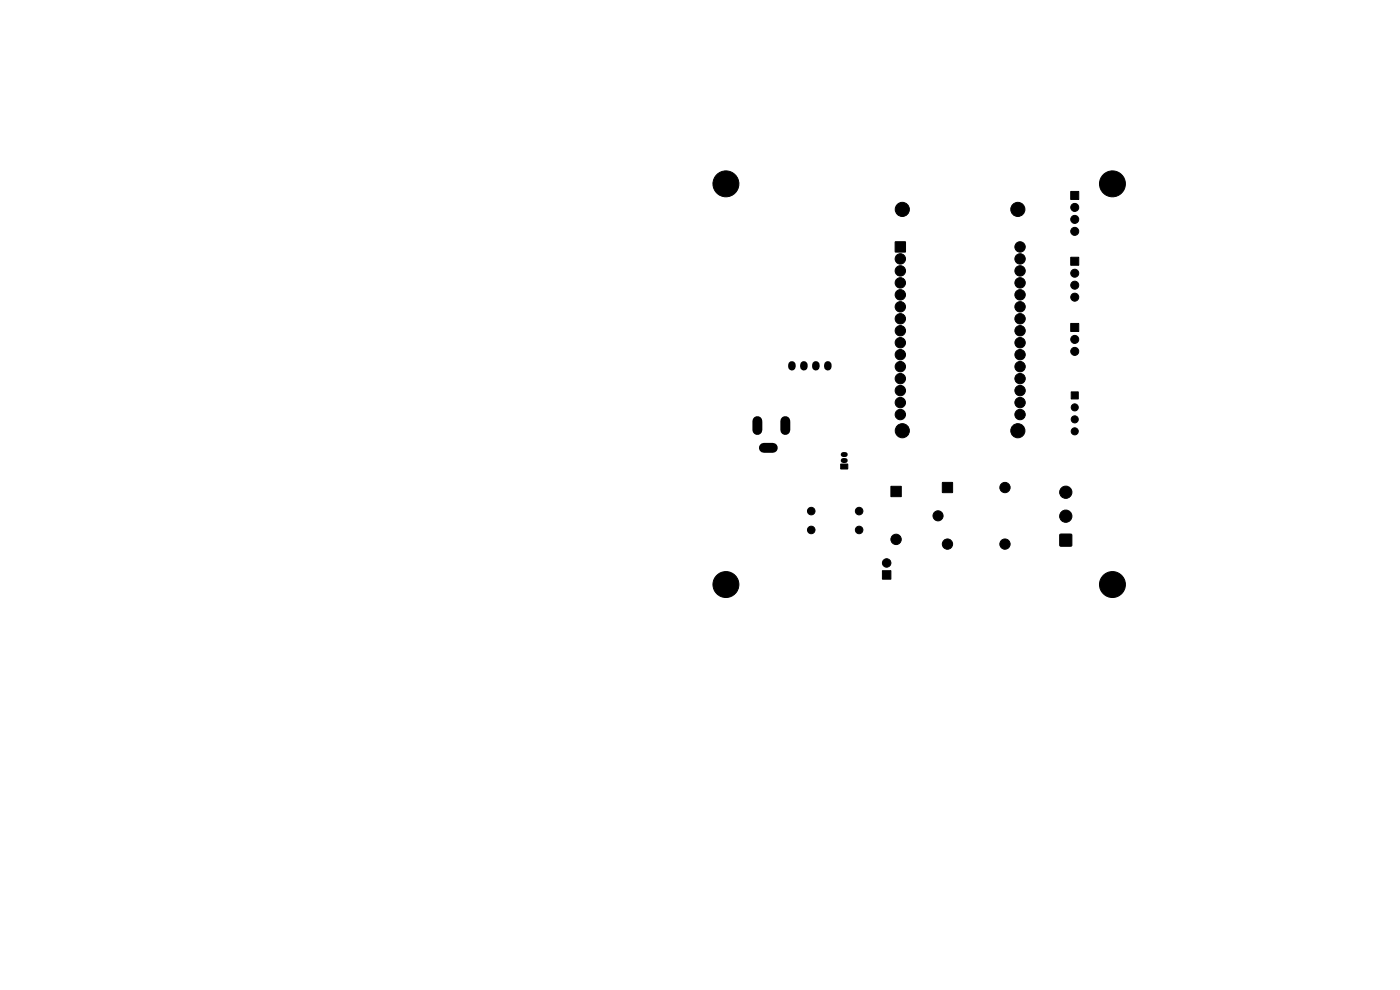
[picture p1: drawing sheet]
<svg xmlns="http://www.w3.org/2000/svg" width="297mm" height="210mm" viewBox="0 0 297 210" stroke-linecap="round" stroke-linejoin="round" font-family="sans-serif">
<g fill="#000" stroke="#000" stroke-width=".21">
<path d="M189.9 51.3h2.2v2.2h-2.2zM227.1 40.6h1.7v1.7h-1.7zM227.1 54.6h1.7v1.7h-1.7zM227.1 68.6h1.7v1.7h-1.7zM178.4 98.4h1.4v1.1h-1.4zM227.3 83.1h1.4v1.5h-1.4zM189 103.2h2.2v2.2h-2.2zM199.9 102.4h2.2v2.1h-2.2zM224.9 113.4h2.4v2.4h-2.4zM187.2 121.1h1.8v1.8h-1.8z"/>
<circle cx="154" cy="39" r="2.75"/>
<circle cx="236" cy="39" r="2.75"/>
<circle cx="191" cy="57.5" r="1.1"/>
<circle cx="191" cy="54.9" r="1.1"/>
<circle cx="191" cy="60" r="1.1"/>
<circle cx="191.4" cy="44.4" r="1.5"/>
<circle cx="215.9" cy="44.4" r="1.5"/>
<circle cx="216.4" cy="52.4" r="1.1"/>
<circle cx="216.4" cy="60" r="1.1"/>
<circle cx="216.4" cy="54.9" r="1.1"/>
<circle cx="216.4" cy="57.5" r="1.1"/>
<circle cx="228" cy="58" r=".85"/>
<circle cx="228" cy="44" r=".85"/>
<circle cx="228" cy="49.1" r=".85"/>
<circle cx="228" cy="46.5" r=".85"/>
<circle cx="191" cy="65.1" r="1.1"/>
<circle cx="191" cy="62.5" r="1.1"/>
<circle cx="191" cy="72.7" r="1.1"/>
<circle cx="191" cy="77.8" r="1.1"/>
<circle cx="191" cy="67.6" r="1.1"/>
<circle cx="191" cy="70.2" r="1.1"/>
<circle cx="191" cy="75.2" r="1.1"/>
<circle cx="216.4" cy="77.8" r="1.1"/>
<circle cx="216.4" cy="62.5" r="1.1"/>
<circle cx="216.4" cy="70.2" r="1.1"/>
<circle cx="216.4" cy="72.7" r="1.1"/>
<circle cx="216.4" cy="75.2" r="1.1"/>
<circle cx="216.4" cy="67.6" r="1.1"/>
<circle cx="216.4" cy="65.1" r="1.1"/>
<circle cx="228" cy="60.5" r=".85"/>
<circle cx="228" cy="63" r=".85"/>
<circle cx="228" cy="72" r=".85"/>
<circle cx="228" cy="74.5" r=".85"/>
<circle cx="191" cy="82.9" r="1.1"/>
<circle cx="191" cy="80.3" r="1.1"/>
<circle cx="191" cy="85.4" r="1.1"/>
<circle cx="191" cy="87.9" r="1.1"/>
<circle cx="191.4" cy="91.4" r="1.5"/>
<circle cx="215.9" cy="91.4" r="1.5"/>
<circle cx="216.4" cy="82.9" r="1.1"/>
<circle cx="216.4" cy="85.4" r="1.1"/>
<circle cx="216.4" cy="80.3" r="1.1"/>
<circle cx="216.4" cy="87.9" r="1.1"/>
<circle cx="228" cy="89" r=".75"/>
<circle cx="228" cy="91.5" r=".75"/>
<circle cx="228" cy="86.4" r=".75"/>
<circle cx="172.1" cy="112.4" r=".8"/>
<circle cx="172.1" cy="108.4" r=".8"/>
<circle cx="182.3" cy="112.4" r=".8"/>
<circle cx="182.3" cy="108.4" r=".8"/>
<circle cx="188.1" cy="119.4" r=".9"/>
<circle cx="190.1" cy="114.4" r="1.1"/>
<circle cx="199" cy="109.4" r="1.07"/>
<circle cx="201" cy="115.4" r="1.09"/>
<circle cx="213.2" cy="103.4" r="1.09"/>
<circle cx="213.2" cy="115.4" r="1.09"/>
<circle cx="226.1" cy="109.5" r="1.3"/>
<circle cx="226.1" cy="104.4" r="1.3"/>
<circle cx="154" cy="124" r="2.75"/>
<circle cx="236" cy="124" r="2.75"/>
</g>
<path d="M178.9 97.7h.4M178.9 96.4h.4" fill="none" stroke="#000" stroke-width="1.1"/>
<path d="M160.7 89.3v1.9M162 95h1.9M166.6 89.3v1.9" fill="none" stroke="#000" stroke-width="2.1"/>
<path d="M168 77.4v.4M170.5 77.4v.4M173.1 77.4v.4M175.6 77.4v.4" fill="none" stroke="#000" stroke-width="1.6"/>
</svg>
